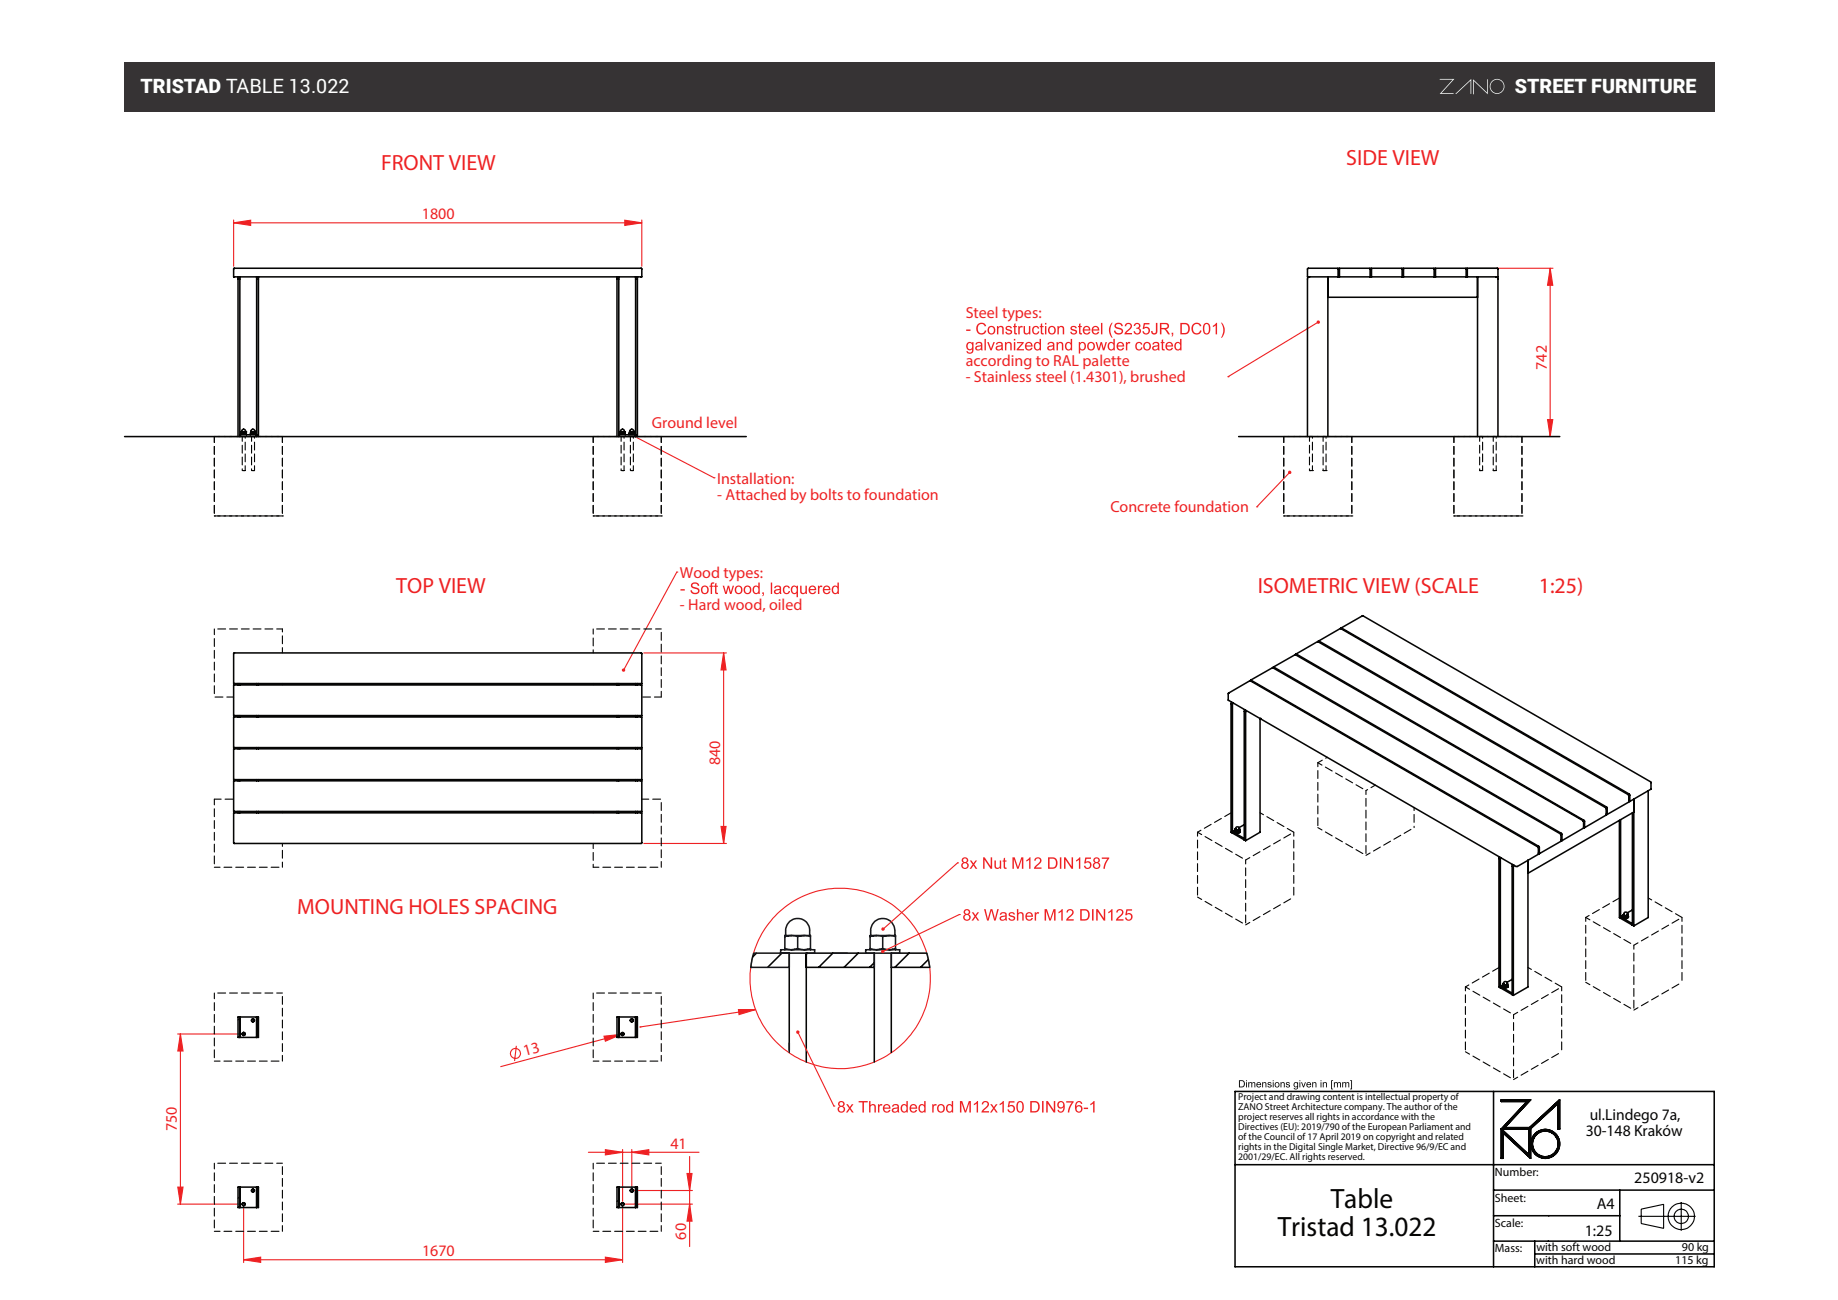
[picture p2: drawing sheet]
<svg xmlns="http://www.w3.org/2000/svg" width="297mm" height="210mm" viewBox="0 0 297 210" stroke-linecap="round" stroke-linejoin="round" font-family="sans-serif">
<defs><g id="words">
<g font-size="4.5" fill="#050504">
<text x="215" y="195.1">Table</text>
<text x="206.5" y="199.6">Tristad 13.022</text>
</g>
<g font-size="3.6" fill="#ee2123">
<text x="61.6" y="27.5">FRONT VIEW</text>
<text x="217.5" y="26.7">SIDE VIEW</text>
<text x="64" y="95.9">TOP VIEW</text>
<text x="203.2" y="95.9">ISOMETRIC VIEW (SCALE</text>
<text x="248.6" y="95.9">1:25)</text>
<text x="48" y="147.7">MOUNTING HOLES SPACING</text>
</g>
<g font-size="3.2" fill="#fff">
<text x="22.7" y="15">TRISTAD TABLE 13.022</text>
<text x="244.8" y="15">STREET FURNITURE</text>
</g>
<g font-size="2.6" fill="#ee2123">
<text x="68.2" y="35.4">1800</text>
<text x="156" y="51.4">Steel types:</text>
<text x="156" y="59.2">according to RAL palette</text>
<text x="249.9" y="59.8" transform="rotate(-90 249.9 59.8)">742</text>
<text x="156" y="61.8">- Stainless steel (1.4301), brushed</text>
<text x="105.3" y="69.1">Ground level</text>
<text x="115.9" y="78.2">Installation:</text>
<text x="115.9" y="80.8">- Attached by bolts to foundation</text>
<text x="179.4" y="82.8">Concrete foundation</text>
<text x="109.9" y="93.4">Wood types:</text>
<text x="109.9" y="98.5">- Hard wood, oiled</text>
<text x="116.4" y="123.6" transform="rotate(-90 116.4 123.6)">840</text>
<text x="84.8" y="170.6" transform="rotate(-15 84.8 170.6)">13</text>
<text x="28.6" y="182.7" transform="rotate(-90 28.6 182.7)">750</text>
<text x="108.3" y="185.5">41</text>
<text x="68.2" y="202.9">1670</text>
<text x="110.9" y="200.3" transform="rotate(-90 110.9 200.3)">60</text>
</g>
<g font-size="2.6" fill="#050504">
<text x="256.2" y="183.6">30-148 Kraków</text>
<text x="256.9" y="181">ul.Lindego 7a,</text>
<text x="264.1" y="191.1">250918-v2</text>
<text x="258" y="195.3">A4</text>
<text x="256.1" y="199.6">1:25</text>
</g>
<g font-size="1.9" fill="#050504">
<text x="241.6" y="189.9">Number:</text>
<text x="241.6" y="194.1">Sheet:</text>
<text x="241.6" y="198.2">Scale:</text>
<text x="241.6" y="202.3">Mass:</text>
<text x="248.3" y="202.1">with soft wood</text>
<text x="271.8" y="202.1">90 kg</text>
<text x="248.2" y="204.2">with hard wood</text>
<text x="270.7" y="204.2">115 kg</text>
</g>
<g font-size="1.6" fill="#050504">
<text x="200.1" y="177.8">Project and drawing content is intellectual property of</text>
<text x="200.1" y="179.4">ZANO Street Architecture company. The author of the</text>
<text x="200.1" y="181">project reserves all rights in accordance with the</text>
<text x="200.1" y="182.6">Directives (EU): 2019/790 of the European Parliament and</text>
<text x="200.1" y="184.2">of the Council of 17 April 2019 on copyright and related</text>
<text x="200.1" y="185.8">rights in the Digital Single Market, Directive 96/9/EC and</text>
<text x="200.1" y="187.5">2001/29/EC. All rights reserved.</text>
</g>
</g></defs>
<path d="M20 10h257v8h-257z" fill="#363334"/>
<g fill="#fff">
<path d="M238 12.8l2.3 2.2v-2.2h.1v2.4l-2.2-2.1v2.1h-.2z"/>
<path d="M235.1 15.2l2.6-2.5v2.5h-.1v-2.2l-2.3 2.2z"/>
<path d="M232.6 12.7h2.4l-2.1 2.4h2l-.1 .1h-2.2l2.1-2.3h-2.1z"/>
<path d="M240.7 14a1.2 1.2 0 0 0 2.4 0 1.2 1.2 0 0 0-2.4 0zM240.8 13.9a1.1 1.1 0 0 1 2.2 0 1.1 1.1 0 0 1-2.2 0z"/>
</g>
<g fill="none" stroke="#ee2123" stroke-width=".18">
<path d="M103.4 165.9h.1M119.3 163.1h2.8l-2.7 .8zM122.1 163.1l-18.7 2.8"/>
<circle cx="135.8" cy="158.1" r="14.6"/>
</g>
<g fill="none" stroke="#050504" stroke-width=".25">
<path d="M121.3 156.3h.1M122.2 154l-.6 .6M126.3 154l-2.3 2.3M127.5 154v15.7M130.3 156.3h11M130.4 154l-.1 .2M134.6 154l-2.3 2.3M138.7 154l-2.3 2.3M141.3 155.5l-.8 .8M144 156.3h6.2M146.9 154l-2.3 2.3M149.7 154h-5.7v16"/>
<path d="M150 155l-1.3 1.3M130.3 171.6v-17.6h11v17.6M199.6 176.3h77.4v28.3h-77.4zM241.3 176.3v28.3M242.6 177.7h4.7l-4.2 4.5h4.1l4.8-4.5v4.7h-.2v-4.2l-4.5 4.1v4.8l-4.5-4.2v4.2h-.2v-4.7l4.2-4.5h-4.2zM199.6 188.1h77.4M241.3 192.2h35.7M241.3 196.4h20.4M242.6 182.4h4.5v4.2zM261.7 192.2v8.3M241.3 200.5h35.7M248 200.5v4.1"/>
<path d="M248 202.6h29"/>
<circle cx="249.7" cy="184.8" r="2.09"/>
<circle cx="249.7" cy="184.8" r="2.31"/>
</g>
<g fill="none" stroke="#161722" stroke-width=".25">
<path d="M126.1 154v-.6h5.5v.6h-9.8l-.5 2.3h6.2v-2.3M126.8 153.4v-2.3h4.2v2.3M126.8 153.2l.3 .1a2.96 2.96 0 0 0 1.8-.1M126.9 151.1l.1-.8a1.94 1.94 0 0 1 1.9-1.9 1.94 1.94 0 0 1 1.9 1.9l.1 .8M128.9 151.3v1.9M128.9 151.3l-.3-.1a2.97 2.97 0 0 0-1.8 .1M128.9 153.2l.3 .1a2.97 2.97 0 0 0 1.8-.1M131 151.3l-.3-.1a2.97 2.97 0 0 0-1.8 .1M134.6 154h2.3M139.9 153.4h5.5v.6h-5.5zM140.6 153.4v-2.3h4.1v2.3M140.6 153.2l.2 .1a2.97 2.97 0 0 0 1.8-.1"/>
<path d="M140.6 151.1l.1-.8a1.96 1.96 0 0 1 2-1.9 1.96 1.96 0 0 1 1.9 1.9v.8M141.3 154v2.3M142.6 151.3v1.9M142.6 151.3l-.2-.1a2.97 2.97 0 0 0-1.8 .1M142.6 153.2l.3 .1a2.96 2.96 0 0 0 1.8-.1M144 154v2.3M144.7 151.3l-.3-.1a2.97 2.97 0 0 0-1.8 .1M149.7 154l.5 2.3M127.5 168.5v1.5"/>
</g>
<path d="M119.3 163.1h2.8l-2.7 .8z" fill="#ee2123"/>
<path d="M247.4 184.8a2.32 2.32 0 0 0 4.6 0 2.32 2.32 0 0 0-4.6 0zM247.6 184.8a2.1 2.1 0 0 1 4.2 0 2.1 2.1 0 0 1-4.2 0zM242.6 177.7v.2h4.2l-4.2 4.5h4.5v4.2l-4.5-4.2v4.7h.2v-4.2l4.5 4.2v-4.8l4.5-4.1v4.2h.2v-4.7l-4.8 4.5h-4.1l4.2-4.5z" fill-rule="evenodd" fill="#050504"/>
<g fill="#ee2123">
<path d="M182 146.9h.9v.2h-.7l-.1 .5a.61 .61 0 0 1 .9 .3 .61 .61 0 0 1-.4 .8 .61 .61 0 0 1-.8-.5h.2a.42 .42 0 0 0 .6 .3 .42 .42 0 0 0 .2-.6 .42 .42 0 0 0-.5-.2l-.3 .2-.2-.1zM180.5 147a.61 .61 0 0 1 1 .1 .61 .61 0 0 1-.4 .9l-.5 .5h.9v.2h-1.2a1.8 1.8 0 0 1 .9-1.1 .35 .35 0 0 0-.1-.5 .35 .35 0 0 0-.5 .3h-.2zM179.1 147.3l.5-.4h.2v1.8h-.3v-1.4l-.4 .2zM177.1 146.9h.3l1 1.4v-1.4h.2v1.8h-.3l-.9-1.4v1.4h-.3zM176.5 146.9h.2v1.8h-.2zM174.8 147.1v1.4h.4a.71 .71 0 0 0 .6-.7 .71 .71 0 0 0-.6-.7zM174.6 146.9h.6a.93 .93 0 0 1 .9 .9 .93 .93 0 0 1-.9 .9h-.6zM172.5 147a.61 .61 0 0 1 .9 .1 .61 .61 0 0 1-.3 .9l-.5 .5h.9v.2h-1.2a1.8 1.8 0 0 1 .9-1.1 .35 .35 0 0 0-.2-.5 .35 .35 0 0 0-.4 .3h-.3zM171 147.3l.6-.4h.1v1.8h-.2v-1.4l-.5 .2zM168.8 146.9h.4l.5 1.5 .5-1.5h.4v1.8h-.3v-1.5l-.5 1.5h-.2l-.6-1.6v1.6h-.2zM167.2 147.4h.2v.2l.1-.2h.3h.1l-.1 .2a.3 .3 0 0 0-.3 .1 .3 .3 0 0 0-.1 .3v.7h-.2zM166 147.6l-.1 .3h.8l-.2-.3zM165.9 147.5a.63 .63 0 0 1 .7-.1 .63 .63 0 0 1 .3 .7h-1a.39 .39 0 0 0 .3 .4 .39 .39 0 0 0 .5-.2h.2a.68 .68 0 0 1-1 .3 .68 .68 0 0 1 0-1.1zM164.3 146.9h.2v.6a.48 .48 0 0 1 .6-.1 .48 .48 0 0 1 .3 .5v.8h-.2v-.8a.33 .33 0 0 0-.4-.4 .33 .33 0 0 0-.3 .5v.7h-.2zM163.1 147.5a.58 .58 0 0 1 .9 .2h-.2a.26 .26 0 0 0-.3-.2 .26 .26 0 0 0-.2 .3 .62 .62 0 0 1 .7 .6 .59 .59 0 0 1-.6 .3 .59 .59 0 0 1-.5-.4h.3a.3 .3 0 0 0 .3 .3 .3 .3 0 0 0 .2-.4 .66 .66 0 0 1-.7-.6zM161.8 148.2a.29 .29 0 0 0 .2 .4 .29 .29 0 0 0 .3-.2l.1-.4zM161.7 147.5a.6 .6 0 0 1 .7-.1 .6 .6 0 0 1 .3 .7v.6h-.2v-.2a.48 .48 0 0 1-.7 .2 .48 .48 0 0 1-.2-.6l.8-.2a.34 .34 0 0 0-.3-.4 .34 .34 0 0 0-.3 .3h-.2zM159 146.9h.3l.3 1.6 .5-1.6h.3l.4 1.6 .3-1.6h.3l-.5 1.8h-.3l-.4-1.6-.4 1.6h-.3zM157 147.4h.3l.3 .4 .3-.4h.3l-.5 .6 .5 .7h-.2l-.4-.5-.3 .5h-.3l.5-.7zM155.9 147.3a.3 .3 0 0 0 .6 0 .3 .3 0 0 0-.6 0zM155.9 148.2a.38 .38 0 0 0 .7 0 .38 .38 0 0 0-.7 0zM155.9 147a.5 .5 0 0 1 .7-.1 .5 .5 0 0 1-.1 .8 .55 .55 0 0 1 .2 .8 .55 .55 0 0 1-.9 0 .55 .55 0 0 1 .2-.8l-.3-.2z"/>
<path d="M178 138.5h1.2l-.5 1.1-.2 .7h-.2l.1-.5 .5-1.1h-.9zM176.9 139a.3 .3 0 0 0 .6 0 .3 .3 0 0 0-.6 0zM176.8 139.8a.4 .4 0 0 0 .8 0 .4 .4 0 0 0-.8 0zM176.8 138.6a.5 .5 0 0 1 .8 0 .5 .5 0 0 1-.1 .7 .55 .55 0 0 1 .1 .9 .55 .55 0 0 1-.8 0 .55 .55 0 0 1 .1-.9l-.2-.2zM175.4 138.5h.9v.2h-.7l-.1 .5a.61 .61 0 0 1 .8 .3 .61 .61 0 0 1-.4 .9 .61 .61 0 0 1-.8-.5l.3-.1a.42 .42 0 0 0 .5 .3 .42 .42 0 0 0 .3-.5 .42 .42 0 0 0-.6-.3l-.2 .2h-.2zM173.9 139l.5-.5h.2v1.8h-.3v-1.4l-.4 .3zM171.9 138.5h.3l1 1.4v-1.4h.2v1.8h-.3l-.9-1.4v1.4h-.3zM171.3 138.5h.2v1.8h-.2zM169.6 138.7v1.4h.4a.71 .71 0 0 0 .6-.7 .71 .71 0 0 0-.6-.7zM169.4 138.5h.6a.93 .93 0 0 1 .9 .9 .93 .93 0 0 1-.9 .9h-.6zM167.3 138.6a.61 .61 0 0 1 .9 .2 .61 .61 0 0 1-.3 .8l-.5 .5h.9v.2h-1.2a1.79 1.79 0 0 1 .9-1 .35 .35 0 0 0-.2-.6 .35 .35 0 0 0-.4 .3h-.3zM165.8 139l.6-.5h.1v1.8h-.2v-1.4l-.5 .3zM163.6 138.5h.4l.5 1.6 .5-1.6h.4v1.8h-.3v-1.5l-.5 1.5h-.2l-.6-1.5v1.5h-.2zM162.2 138.7l.2-.2v.5h.2v.2h-.2v.8l.1 .1h.1l.1 .2a.34 .34 0 0 1-.4 0 .34 .34 0 0 1-.1-.3v-.8h-.2v-.2h.2zM160.7 139h.2v.7a.34 .34 0 0 0 .4 .5 .34 .34 0 0 0 .3-.5v-.7h.2v1.3h-.2v-.2a.48 .48 0 0 1-.6 .3 .48 .48 0 0 1-.3-.6zM158.9 138.5h.2l1 1.4v-1.4h.2v1.8h-.2l-1-1.4v1.4h-.2zM156.7 139h.3l.3 .5 .3-.5h.3l-.5 .6 .5 .7h-.3l-.3-.5-.4 .5h-.2l.5-.7zM155.6 139a.3 .3 0 0 0 .6 0 .3 .3 0 0 0-.6 0zM155.6 139.8a.38 .38 0 0 0 .7 0 .38 .38 0 0 0-.7 0zM155.5 138.6a.5 .5 0 0 1 .8 0 .5 .5 0 0 1-.1 .7 .55 .55 0 0 1 .2 .9 .55 .55 0 0 1-.9 0 .55 .55 0 0 1 .2-.9l-.3-.2z"/>
<path d="M134.7 94.9l-.1 .2a.46 .46 0 0 0 0 .5 .46 .46 0 0 0 .5 .2 .52 .52 0 0 0 .3-.6 .52 .52 0 0 0-.6-.4zM134.5 94.8l.5-.2 .3 .2v-.7h.3v1.9h-.3v-.2a.59 .59 0 0 1-.7 0 .59 .59 0 0 1-.2-.7zM133.3 94.9l-.1 .3h.8l-.3-.4zM133.1 94.8a.63 .63 0 0 1 .8-.1 .63 .63 0 0 1 .3 .6h-1a.39 .39 0 0 0 .3 .5 .39 .39 0 0 0 .5-.3l.2 .1a.68 .68 0 0 1-1 .2 .68 .68 0 0 1-.1-1zM132.2 94.6h.2v.2l.1-.2h.3l.1 .1-.1 .2a.3 .3 0 0 0-.3 0 .3 .3 0 0 0-.1 .4v.7h-.2zM131 94.9l-.1 .3h.8l-.3-.4zM130.8 94.8a.63 .63 0 0 1 .8-.1 .63 .63 0 0 1 .3 .6h-1a.39 .39 0 0 0 .3 .5 .39 .39 0 0 0 .5-.3l.2 .1a.68 .68 0 0 1-1 .2 .68 .68 0 0 1-.1-1zM129.3 94.6h.2v.8a.34 .34 0 0 0 .4 .4 .34 .34 0 0 0 .3-.5v-.7h.2v1.4h-.2v-.2a.48 .48 0 0 1-.6 .2 .48 .48 0 0 1-.3-.6zM128.1 94.9l-.1 .1a.46 .46 0 0 0 0 .6 .46 .46 0 0 0 .5 .2 .52 .52 0 0 0 .3-.6 .52 .52 0 0 0-.6-.4zM127.9 94.8l.4-.2 .4 .2v-.2h.2v1.9h-.2v-.7a.59 .59 0 0 1-.8 0 .59 .59 0 0 1-.1-.7zM126.7 94.8l.4-.2a.5 .5 0 0 1 .5 .4h-.2l-.2-.2a.5 .5 0 0 0-.5 .5 .5 .5 0 0 0 .5 .5l.2-.3h.3a.61 .61 0 0 1-.8 .4 .61 .61 0 0 1-.4-.8zM125.4 95.4a.29 .29 0 0 0 .1 .5 .29 .29 0 0 0 .4-.2l.1-.4zM125.2 94.8a.6 .6 0 0 1 .8-.2 .6 .6 0 0 1 .2 .8l.1 .6h-.3v-.2a.48 .48 0 0 1-.6 .2 .48 .48 0 0 1-.3-.7l.9-.2a.34 .34 0 0 0-.3-.4 .34 .34 0 0 0-.4 .3h-.2zM124.6 94.1h.2v1.9h-.2zM123.2 95.7h.2v.4l-.2 .2v-.1l.1-.2h-.1zM121.9 94.9v.2a.46 .46 0 0 0 0 .5 .46 .46 0 0 0 .4 .2 .52 .52 0 0 0 .3-.6 .52 .52 0 0 0-.6-.4zM121.7 94.8l.5-.2 .3 .2v-.7h.3v1.9h-.2v-.2a.59 .59 0 0 1-.8 0 .59 .59 0 0 1-.2-.7zM120.5 94.9l-.1 .2a.45 .45 0 0 0 .1 .5 .45 .45 0 0 0 .6 .1l.1-.2a.45 .45 0 0 0-.1-.6 .45 .45 0 0 0-.6 0zM120.4 94.7a.66 .66 0 0 1 .9 .2 .66 .66 0 0 1-.1 .9 .66 .66 0 0 1-1-.1v-.6zM119.1 94.9l-.1 .2a.45 .45 0 0 0 0 .5 .45 .45 0 0 0 .6 .1l.1-.2a.45 .45 0 0 0 0-.6 .45 .45 0 0 0-.6 0zM118.9 94.7a.66 .66 0 0 1 .9 .2 .66 .66 0 0 1-.1 .9 .66 .66 0 0 1-.9-.1l-.1-.6zM116.8 94.6h.2l.3 1.1 .3-1.1h.2l.3 1 .3-1h.2l-.4 1.4h-.2l-.3-1.1-.3 1.1h-.2zM115.5 94.3l.3-.2v.5h.2v.2h-.2v.8v.1l.2 .1v.2a.34 .34 0 0 1-.3-.1 .34 .34 0 0 1-.2-.3v-.8h-.1v-.2h.1zM114.9 94.2l.5-.1v.2l-.3 .1v.2h.2v.2h-.2v1.2h-.3v-1.2h-.2v-.2h.2zM113.6 94.9l-.1 .2a.45 .45 0 0 0 .1 .5 .45 .45 0 0 0 .6 .1l.1-.2a.45 .45 0 0 0-.1-.6 .45 .45 0 0 0-.6 0zM113.5 94.7a.66 .66 0 0 1 .9 .2 .66 .66 0 0 1-.1 .9 .66 .66 0 0 1-1-.1v-.6zM111.8 94.2a.74 .74 0 0 1 1.2 .4h-.2a.41 .41 0 0 0-.5-.4 .41 .41 0 0 0-.4 .5l.4 .2a.6 .6 0 0 1 .7 .7 .6 .6 0 0 1-.9 .4l-.4-.3-.1-.3 .2-.1a.48 .48 0 0 0 .5 .5 .48 .48 0 0 0 .5-.5l-.1-.1a1.18 1.18 0 0 1-1.1-.6zM110 95.2h.7v.2h-.7z"/>
<path d="M197.3 52.1h.2a1.87 1.87 0 0 1 0 2.5h-.2a2.14 2.14 0 0 0 0-2.5zM196 52.6l.5-.4h.2v1.8h-.3v-1.4l-.4 .2zM194.7 52.5a1.03 1.03 0 0 0 .3 1.4 .99 .99 0 0 0 .1-1.5zM194.6 52.3a.66 .66 0 0 1 .8 0 .66 .66 0 0 1 .2 .8 .65 .65 0 0 1-.2 .8 .65 .65 0 0 1-.8 0 1.47 1.47 0 0 1 0-1.6zM192.8 52.3a.81 .81 0 0 1 1.3 .4h-.2a.58 .58 0 0 0-.7-.3 .58 .58 0 0 0-.4 .7 .59 .59 0 0 0 .4 .7 .59 .59 0 0 0 .7-.4h.3a.87 .87 0 0 1-1.2 .6 .87 .87 0 0 1-.4-1.3zM191 52.4v1.4h.4a.71 .71 0 0 0 .6-.7 .71 .71 0 0 0-.6-.7zM190.7 52.2h.7a.93 .93 0 0 1 .9 .9 .93 .93 0 0 1-.9 .9h-.7zM189.3 53.8h.3v.3l-.2 .3-.1-.1 .2-.3h-.2zM187.7 52.4v.6h.5a.32 .32 0 0 0 .4-.3 .32 .32 0 0 0-.3-.3zM187.4 52.2h.8a.51 .51 0 0 1 .7 .4 .51 .51 0 0 1-.5 .6l.7 .8h-.3l-.3-.4a.66 .66 0 0 0-.8-.4v.8h-.3zM186.8 52.2h.2v1.2a.52 .52 0 0 1-.4 .6 .52 .52 0 0 1-.6-.5h.2l.1 .1a.28 .28 0 0 0 .3 .2 .28 .28 0 0 0 .2-.4zM184.8 52.2h.9v.2h-.7l-.1 .5a.61 .61 0 0 1 .9 .3 .61 .61 0 0 1-.4 .8 .61 .61 0 0 1-.8-.5h.2a.42 .42 0 0 0 .6 .3 .42 .42 0 0 0 .2-.6 .42 .42 0 0 0-.5-.2l-.2 .2-.3-.1zM183.4 52.3a.5 .5 0 0 1 .7 0 .5 .5 0 0 1-.1 .7 .58 .58 0 0 1 0 1 .58 .58 0 0 1-.8-.5h.2a.37 .37 0 0 0 .4 .3 .37 .37 0 0 0 .3-.4 .37 .37 0 0 0-.5-.3v-.2a.32 .32 0 0 0 .4-.2 .32 .32 0 0 0-.3-.4 .32 .32 0 0 0-.3 .4l-.2-.1zM181.9 52.3a.61 .61 0 0 1 1 .1 .61 .61 0 0 1-.4 .9l-.5 .5h.9v.2h-1.2a1.79 1.79 0 0 1 .9-1.1 .35 .35 0 0 0-.1-.5 .35 .35 0 0 0-.5 .3h-.3zM180.3 52.3a.74 .74 0 0 1 1.1 .4h-.2a.41 .41 0 0 0-.5-.4 .41 .41 0 0 0-.3 .5l.4 .1a.6 .6 0 0 1 .7 .7 .6 .6 0 0 1-.9 .4l-.5-.2-.1-.4h.2a.48 .48 0 0 0 .5 .5 .48 .48 0 0 0 .5-.5l-.1-.1a1.18 1.18 0 0 1-1-.7zM179.6 52.1h.2a2.14 2.14 0 0 0 0 2.5h-.2a1.87 1.87 0 0 1 0-2.5zM177.9 52.2h.2v1.8h-.2zM176.8 52.9l-.2 .3h.8l-.2-.3zM176.6 52.8a.63 .63 0 0 1 .7-.1 .63 .63 0 0 1 .3 .7h-1a.39 .39 0 0 0 .3 .4 .39 .39 0 0 0 .5-.2h.2a.68 .68 0 0 1-1 .3 .68 .68 0 0 1 0-1.1zM175.3 52.9l-.1 .3h.8l-.3-.3zM175.1 52.8a.63 .63 0 0 1 .8-.1 .63 .63 0 0 1 .3 .7h-1a.39 .39 0 0 0 .3 .4 .39 .39 0 0 0 .5-.2h.2a.68 .68 0 0 1-1 .3 .68 .68 0 0 1-.1-1.1zM174.4 52.3l.2-.1v.5h.2v.1h-.2v.8v.2h.2v.2a.34 .34 0 0 1-.3 0 .34 .34 0 0 1-.1-.4v-.8h-.2v-.1h.2zM173.1 52.8a.58 .58 0 0 1 .9 .2h-.2a.26 .26 0 0 0-.3-.2 .26 .26 0 0 0-.2 .3 .62 .62 0 0 1 .7 .6 .59 .59 0 0 1-.6 .3 .59 .59 0 0 1-.5-.4h.3a.3 .3 0 0 0 .3 .3 .3 .3 0 0 0 .2-.4 .66 .66 0 0 1-.7-.6zM170.9 52.7h.2v.2a.48 .48 0 0 1 .6-.2 .48 .48 0 0 1 .3 .5v.8h-.3v-.8a.31 .31 0 0 0-.2-.4 .31 .31 0 0 0-.4 .3v.9h-.2zM169.7 53l-.1 .1a.45 .45 0 0 0 .1 .6 .45 .45 0 0 0 .6 0v-.1a.45 .45 0 0 0 0-.6 .45 .45 0 0 0-.6 0zM169.6 52.8a.66 .66 0 0 1 .9 .1 .66 .66 0 0 1-.2 .9 .66 .66 0 0 1-.9-.1v-.6zM168.9 52.7h.2v1.3h-.2zM168.9 52.2h.2v.2h-.2zM168.2 52.3l.2-.1v.5h.2v.1h-.2v.8l.1 .2h.1l.1 .2a.34 .34 0 0 1-.4 0 .34 .34 0 0 1-.1-.4v-.8h-.2v-.1h.2zM166.9 52.8l.5-.2a.5 .5 0 0 1 .5 .5h-.2l-.2-.3a.5 .5 0 0 0-.5 .5 .5 .5 0 0 0 .5 .5l.2-.3h.2a.61 .61 0 0 1-.8 .5 .61 .61 0 0 1-.3-.9zM165.4 52.7h.2v.7a.34 .34 0 0 0 .4 .4 .34 .34 0 0 0 .3-.4v-.7h.2v1.3h-.2v-.2a.48 .48 0 0 1-.6 .2 .48 .48 0 0 1-.3-.5zM164.5 52.7h.2v.2l.2-.2h.3h.1l-.1 .2a.3 .3 0 0 0-.4 .1 .3 .3 0 0 0 0 .3v.7h-.3zM163.9 52.3l.2-.1v.5h.2v.1h-.2v.8v.2h.2l.1 .2a.34 .34 0 0 1-.4 0 .34 .34 0 0 1-.1-.4v-.8h-.2v-.1h.2zM162.6 52.8a.58 .58 0 0 1 .9 .2h-.2a.26 .26 0 0 0-.3-.2 .26 .26 0 0 0-.2 .3 .62 .62 0 0 1 .7 .6 .59 .59 0 0 1-.5 .3 .59 .59 0 0 1-.6-.4h.3a.3 .3 0 0 0 .3 .3 .3 .3 0 0 0 .3-.4 .66 .66 0 0 1-.8-.6zM161.1 52.7h.2v.2a.48 .48 0 0 1 .6-.2 .48 .48 0 0 1 .3 .5v.8h-.2v-.8a.31 .31 0 0 0-.3-.4 .31 .31 0 0 0-.3 .3l-.1 .9h-.2zM159.9 53l-.1 .1a.45 .45 0 0 0 .1 .6 .45 .45 0 0 0 .6 0l.1-.1a.45 .45 0 0 0-.1-.6 .45 .45 0 0 0-.6 0zM159.8 52.8a.66 .66 0 0 1 .9 .1 .66 .66 0 0 1-.1 .9 .66 .66 0 0 1-.9-.1l-.1-.6zM158 52.3a.8 .8 0 0 1 1.4 .4h-.3a.58 .58 0 0 0-.7-.3 .58 .58 0 0 0-.4 .7 .59 .59 0 0 0 .4 .7 .59 .59 0 0 0 .7-.4h.3a.87 .87 0 0 1-1.2 .6 .87 .87 0 0 1-.4-1.3zM156.1 53.2h.7v.3h-.7z"/>
<path d="M190.1 55.5l-.1 .2a.46 .46 0 0 0 0 .5 .46 .46 0 0 0 .5 .2 .52 .52 0 0 0 .2-.6 .52 .52 0 0 0-.5-.4zM189.9 55.4l.4-.2 .4 .2v-.7h.2v1.9h-.2v-.2a.59 .59 0 0 1-.8 .1 .59 .59 0 0 1-.1-.8zM188.7 55.5l-.1 .3h.7l-.2-.4zM188.5 55.4a.63 .63 0 0 1 .7-.1 .63 .63 0 0 1 .4 .7h-1a.39 .39 0 0 0 .3 .4 .39 .39 0 0 0 .4-.2h.3a.68 .68 0 0 1-1.1 .3 .68 .68 0 0 1 0-1.1zM187.7 54.9l.2-.1v.5h.3v.1h-.3v.8l.1 .2h.2v.2a.34 .34 0 0 1-.4 0 .34 .34 0 0 1-.1-.4v-.8h-.1v-.1h.1zM186.5 56.1a.29 .29 0 0 0 .1 .4 .29 .29 0 0 0 .4-.2l.1-.4zM186.3 55.4a.61 .61 0 0 1 .8-.1 .61 .61 0 0 1 .2 .7l.1 .6h-.2l-.1-.2a.48 .48 0 0 1-.6 .2 .48 .48 0 0 1-.2-.6l.8-.3a.34 .34 0 0 0-.3-.3 .34 .34 0 0 0-.4 .3l-.2-.1zM185.1 55.5l-.1 .2a.45 .45 0 0 0 0 .6 .45 .45 0 0 0 .6 0l.1-.1a.45 .45 0 0 0 0-.6 .45 .45 0 0 0-.6-.1zM184.9 55.4a.66 .66 0 0 1 .9 .1 .66 .66 0 0 1-.1 .9 .66 .66 0 0 1-.9-.1l-.1-.6zM183.6 55.4l.5-.2a.5 .5 0 0 1 .5 .5h-.2l-.2-.3a.5 .5 0 0 0-.5 .5 .5 .5 0 0 0 .5 .5l.2-.3h.2a.62 .62 0 0 1-.8 .5 .62 .62 0 0 1-.3-.9zM181.9 55.3h.2v.2l.2-.2 .2-.1 .2 .1-.1 .2a.3 .3 0 0 0-.4 0 .3 .3 0 0 0 0 .4v.7h-.3zM180.8 55.5l-.1 .3h.7l-.2-.4zM180.6 55.4a.63 .63 0 0 1 .7-.1 .63 .63 0 0 1 .4 .7h-1a.39 .39 0 0 0 .2 .4 .39 .39 0 0 0 .5-.2h.2a.68 .68 0 0 1-1 .3 .68 .68 0 0 1 0-1.1zM179.3 55.5l-.1 .2a.46 .46 0 0 0 0 .5 .46 .46 0 0 0 .5 .2 .52 .52 0 0 0 .3-.6 .52 .52 0 0 0-.6-.4zM179.1 55.4l.4-.2 .4 .2v-.7h.2v1.9h-.2v-.2a.59 .59 0 0 1-.7 .1 .59 .59 0 0 1-.2-.8zM177 55.3h.3l.3 1 .2-1h.3l.2 1 .3-1h.3l-.5 1.3h-.2l-.3-1-.2 1h-.3zM176 55.5l-.1 .2a.45 .45 0 0 0 .1 .6 .45 .45 0 0 0 .6 0l.1-.1a.45 .45 0 0 0-.1-.6 .45 .45 0 0 0-.6-.1zM175.9 55.4a.66 .66 0 0 1 .9 .1 .66 .66 0 0 1-.1 .9 .66 .66 0 0 1-1-.1v-.6zM174.6 55.5v.2a.45 .45 0 0 0-.1 .5 .45 .45 0 0 0 .5 .2 .52 .52 0 0 0 .3-.6 .52 .52 0 0 0-.5-.4zM174.3 55.3h.2v.1a.58 .58 0 0 1 .8-.1 .58 .58 0 0 1 .2 .8 .54 .54 0 0 1-.4 .5 .54 .54 0 0 1-.6-.1v.6h-.2zM172.4 55.5l-.1 .2a.46 .46 0 0 0 0 .5 .46 .46 0 0 0 .5 .2 .52 .52 0 0 0 .3-.6 .52 .52 0 0 0-.6-.4zM172.2 55.4l.4-.2 .4 .2v-.7h.2v1.9h-.2v-.2a.59 .59 0 0 1-.7 .1 .59 .59 0 0 1-.2-.8zM170.7 55.3h.2v.1a.48 .48 0 0 1 .6-.2 .48 .48 0 0 1 .3 .6v.8h-.2v-.8a.31 .31 0 0 0-.3-.4 .31 .31 0 0 0-.3 .2v1h-.3zM169.5 56.1a.29 .29 0 0 0 .1 .4 .29 .29 0 0 0 .4-.2l.1-.4zM169.3 55.4a.6 .6 0 0 1 .8-.1 .6 .6 0 0 1 .3 .7v.6h-.2v-.2a.48 .48 0 0 1-.7 .2 .48 .48 0 0 1-.2-.6l.8-.3a.34 .34 0 0 0-.3-.3 .34 .34 0 0 0-.3 .3l-.3-.1zM167.4 55.5l-.1 .2a.46 .46 0 0 0 0 .5 .46 .46 0 0 0 .5 .2 .52 .52 0 0 0 .2-.6 .52 .52 0 0 0-.5-.4zM167.2 55.4l.4-.2 .4 .2v-.7h.2v1.9h-.2v-.2a.59 .59 0 0 1-.8 .1 .59 .59 0 0 1-.1-.8zM166 55.5l-.1 .3h.7l-.2-.4zM165.8 55.4a.63 .63 0 0 1 .7-.1 .63 .63 0 0 1 .4 .7h-1a.39 .39 0 0 0 .2 .4 .39 .39 0 0 0 .5-.2h.2a.68 .68 0 0 1-1 .3 .68 .68 0 0 1 0-1.1zM164.3 55.3h1.1v.1l-.8 1h.9v.2h-1.2v-.2l.8-1h-.8zM163.8 55.3h.3v1.3h-.3zM163.8 54.7h.3v.3h-.3zM162.4 55.3h.2v.1a.48 .48 0 0 1 .6-.2 .48 .48 0 0 1 .3 .6v.8h-.2v-.8a.31 .31 0 0 0-.3-.4 .31 .31 0 0 0-.4 .2v1h-.2zM161.2 56.1a.29 .29 0 0 0 .1 .4 .29 .29 0 0 0 .4-.2l.1-.4zM161 55.4a.6 .6 0 0 1 .8-.1 .6 .6 0 0 1 .2 .7l.1 .6h-.2l-.1-.2a.48 .48 0 0 1-.6 .2 .48 .48 0 0 1-.2-.6l.8-.3a.34 .34 0 0 0-.3-.3 .34 .34 0 0 0-.4 .3l-.2-.1zM159.5 55.3h.3l.3 1 .4-1h.3l-.6 1.3h-.2zM159.1 54.7h.2v1.9h-.2zM157.9 56.1a.29 .29 0 0 0 .1 .4 .29 .29 0 0 0 .4-.2l.1-.4zM157.7 55.4a.6 .6 0 0 1 .8-.1 .6 .6 0 0 1 .2 .7l.1 .6h-.2l-.1-.2a.48 .48 0 0 1-.6 .2 .48 .48 0 0 1-.2-.6l.8-.3a.34 .34 0 0 0-.3-.3 .34 .34 0 0 0-.4 .3l-.2-.1zM156.5 55.5l-.1 .2a.45 .45 0 0 0 0 .5 .45 .45 0 0 0 .5 .2 .47 .47 0 0 0 .2-.6 .47 .47 0 0 0-.6-.3zM156.3 55.4l.2-.2h.4l.2 .2v-.1h.2v1.1a.59 .59 0 0 1-.4 .7 .59 .59 0 0 1-.7-.4h.2a.38 .38 0 0 0 .5 .2 .38 .38 0 0 0 .2-.5 .64 .64 0 0 1-.9-.1 .64 .64 0 0 1 .1-.9z"/>
</g>
<g fill="none" stroke="#ee2123" stroke-width=".18">
<path d="M83.4 168.9l-.3 2.5"/>
<circle cx="83.3" cy="170.2" r=".81"/>
</g>
<path d="M176.2 178.3l.5-.4h.2v1.8h-.3v-1.4l-.4 .2zM175.1 178.9h.7v.3h-.7zM174 179.2a.4 .4 0 0 0 .8 0 .4 .4 0 0 0-.8 0zM173.9 178.1l.3-.2a.53 .53 0 0 1 .7 .4h-.2a.37 .37 0 0 0-.5-.3 .37 .37 0 0 0-.3 .5v.3a.6 .6 0 0 1 .9 0 .6 .6 0 0 1-.1 .8 .6 .6 0 0 1-.8-.1l-.2-.7zM172.3 177.9h1.2l-.6 1.1-.1 .7h-.3l.1-.5 .6-1.1h-.9zM171 178.5a.4 .4 0 0 0 .8 0 .4 .4 0 0 0-.8 0zM171 178a.66 .66 0 0 1 .8 0 .66 .66 0 0 1 .3 .8 .72 .72 0 0 1-.3 .7 .72 .72 0 0 1-.8 .1l-.1-.3h.2a.38 .38 0 0 0 .5 .2 .38 .38 0 0 0 .2-.5v-.2a.58 .58 0 0 1-.8 .1 .58 .58 0 0 1 0-.9zM169.1 177.9h.2l1 1.4v-1.4h.2v1.8h-.2l-1-1.4v1.4h-.2zM168.4 177.9h.2v1.8h-.2zM166.7 178.1v1.4h.4a.71 .71 0 0 0 .7-.7 .71 .71 0 0 0-.7-.7zM166.5 177.9h.6a.93 .93 0 0 1 .9 .9 .93 .93 0 0 1-.9 .9h-.6zM164.6 178.2a1.03 1.03 0 0 0 .2 1.4 .99 .99 0 0 0 .2-1.5zM164.5 178a.66 .66 0 0 1 .8 0 .66 .66 0 0 1 .1 .8 .65 .65 0 0 1-.2 .8 .65 .65 0 0 1-.8 0 1.47 1.47 0 0 1 .1-1.6zM163 177.9h.9v.2h-.7l-.1 .5a.61 .61 0 0 1 .9 .3 .61 .61 0 0 1-.4 .8 .61 .61 0 0 1-.8-.5h.2a.42 .42 0 0 0 .6 .3 .42 .42 0 0 0 .2-.6 .42 .42 0 0 0-.5-.2l-.3 .2-.2-.1zM161.5 178.3l.6-.4h.1v1.8h-.2v-1.4l-.5 .2zM160 178.4h.3l.3 .4 .3-.4h.3l-.5 .6 .5 .7h-.3l-.3-.5-.4 .5h-.2l.5-.7zM158.8 178a.61 .61 0 0 1 1 .1 .61 .61 0 0 1-.4 .9l-.5 .5h.9v.2h-1.2a1.79 1.79 0 0 1 .9-1.1 .35 .35 0 0 0-.2-.5 .35 .35 0 0 0-.4 .3h-.3zM157.4 178.3l.5-.4h.1v1.8h-.2v-1.4l-.4 .2zM155.1 177.9h.4l.5 1.5 .6-1.5h.3v1.8h-.3v-1.5l-.5 1.5h-.2l-.5-1.6v1.6h-.3zM153.2 178.7l-.1 .1a.46 .46 0 0 0 0 .5 .46 .46 0 0 0 .5 .2 .52 .52 0 0 0 .2-.6 .52 .52 0 0 0-.5-.3zM153 178.5l.4-.2 .4 .2v-.6h.2v1.8h-.2v-.2a.59 .59 0 0 1-.8 .1 .59 .59 0 0 1-.1-.7zM151.8 178.7l-.1 .1a.45 .45 0 0 0 0 .6 .45 .45 0 0 0 .6 0l.1-.1a.45 .45 0 0 0 0-.6 .45 .45 0 0 0-.6 0zM151.6 178.5a.66 .66 0 0 1 .9 .1 .66 .66 0 0 1-.1 .9 .66 .66 0 0 1-.9-.1l-.1-.6zM150.6 178.4h.2v.2l.2-.2h.2h.2l-.1 .2a.3 .3 0 0 0-.4 .1 .3 .3 0 0 0 0 .3v.7h-.3zM148.7 178.7v.1a.46 .46 0 0 0 0 .5 .46 .46 0 0 0 .4 .2 .52 .52 0 0 0 .3-.6 .52 .52 0 0 0-.5-.3zM148.6 178.5l.4-.2 .3 .2v-.6h.3v1.8h-.2v-.2a.59 .59 0 0 1-.8 .1 .59 .59 0 0 1-.2-.7zM147.3 178.6l-.1 .3h.8l-.2-.3zM147.1 178.5a.63 .63 0 0 1 .8-.1 .63 .63 0 0 1 .3 .7h-1a.39 .39 0 0 0 .3 .4 .39 .39 0 0 0 .5-.2h.2a.68 .68 0 0 1-1 .3 .68 .68 0 0 1-.1-1.1zM145.9 178.7l-.1 .1a.46 .46 0 0 0 0 .5 .46 .46 0 0 0 .5 .2 .52 .52 0 0 0 .2-.6 .52 .52 0 0 0-.5-.3zM145.7 178.5l.4-.2 .4 .2v-.6h.2v1.8h-.2v-.2a.59 .59 0 0 1-.8 .1 .59 .59 0 0 1-.2-.7zM144.4 179.2a.29 .29 0 0 0 .1 .4 .29 .29 0 0 0 .4-.2l.1-.4zM144.2 178.5a.6 .6 0 0 1 .8-.1 .6 .6 0 0 1 .3 .8v.5h-.2l-.1-.2a.48 .48 0 0 1-.6 .2 .48 .48 0 0 1-.2-.6l.8-.2a.34 .34 0 0 0-.3-.4 .34 .34 0 0 0-.3 .3h-.3zM143 178.6l-.1 .3h.8l-.3-.3zM142.8 178.5a.63 .63 0 0 1 .8-.1 .63 .63 0 0 1 .3 .7h-1a.39 .39 0 0 0 .3 .4 .39 .39 0 0 0 .5-.2h.2a.68 .68 0 0 1-1 .3 .68 .68 0 0 1-.1-1.1zM141.9 178.4h.2v.2l.1-.2h.3h.1l-.1 .2a.3 .3 0 0 0-.3 .1 .3 .3 0 0 0-.1 .3v.7h-.2zM140.4 177.9h.3v.6a.48 .48 0 0 1 .5-.1 .48 .48 0 0 1 .3 .5v.8h-.2v-.8a.33 .33 0 0 0-.4-.3 .33 .33 0 0 0-.2 .4v.7h-.3zM138.7 177.9h1.5v.2h-.6v1.6h-.2v-1.6h-.7zM136.7 178.4h.3l.3 .4 .3-.4h.3l-.4 .6 .4 .7h-.2l-.4-.5-.3 .5h-.3l.5-.7zM135.6 178.3a.3 .3 0 0 0 .6 0 .3 .3 0 0 0-.6 0zM135.6 179.2a.38 .38 0 0 0 .7 0 .38 .38 0 0 0-.7 0zM135.6 178a.5 .5 0 0 1 .7-.1 .5 .5 0 0 1-.1 .8 .55 .55 0 0 1 .2 .8 .55 .55 0 0 1-.9 0 .55 .55 0 0 1 .2-.8l-.3-.2z" fill="#ee2123"/>
<path d="M218.2 174.5h.3v1.5h-.3v-.1h.1v-1.3h-.1zM216.9 174.8h.1v.1a.28 .28 0 0 1 .5 0l.3-.1 .2 .1v.8h-.1v-.6a.17 .17 0 0 0-.1-.2 .18 .18 0 0 0-.3 .2v.6h-.1v-.6a.19 .19 0 0 0-.3-.2 .19 .19 0 0 0-.1 .3v.5h-.1zM215.5 174.8h.2v.1a.28 .28 0 0 1 .5 0l.2-.1 .2 .1 .1 .8h-.2v-.6a.17 .17 0 0 0-.1-.2 .17 .17 0 0 0-.2 .2v.6h-.2v-.6a.19 .19 0 0 0-.2-.2 .19 .19 0 0 0-.1 .3v.5h-.2zM215.1 174.5h.3v.1h-.2v1.3h.2v.1h-.3zM213.7 174.8h.2v.1a.3 .3 0 0 1 .3-.1 .3 .3 0 0 1 .2 .3v.6h-.1v-.6a.19 .19 0 0 0-.2-.2 .19 .19 0 0 0-.2 .2v.6h-.2zM213.4 174.8h.1v.9h-.1zM213.4 174.5h.1v.2h-.1zM212 174.8h.2v.1a.3 .3 0 0 1 .3-.1 .3 .3 0 0 1 .2 .3v.6h-.1v-.6a.19 .19 0 0 0-.2-.2 .19 .19 0 0 0-.2 .2v.6h-.2zM211.3 175l-.1 .2h.5l-.1-.3zM211.2 174.9a.39 .39 0 0 1 .5-.1 .39 .39 0 0 1 .2 .5h-.7a.24 .24 0 0 0 .2 .3 .24 .24 0 0 0 .3-.2h.2a.42 .42 0 0 1-.7 .2 .42 .42 0 0 1 0-.7zM210.2 174.8h.2l.2 .7 .3-.7h.1l-.3 .9h-.1zM210 174.8h.1v.9h-.1zM210 174.5h.1v.2h-.1zM209.2 175a.29 .29 0 0 0 0 .4 .29 .29 0 0 0 .4 .1 .29 .29 0 0 0 0-.4 .29 .29 0 0 0-.4-.1zM209.1 174.9l.2-.1 .3 .1 .2-.1v.7a.37 .37 0 0 1-.3 .5 .37 .37 0 0 1-.5-.3h.2a.24 .24 0 0 0 .3 .2 .24 .24 0 0 0 .1-.4 .4 .4 0 0 1-.5 0 .4 .4 0 0 1 0-.6zM207.8 174.9l.5-.1 .1 .2-.1 .1a.17 .17 0 0 0-.2-.2 .17 .17 0 0 0-.1 .2 .33 .33 0 0 1 .4 .2 .33 .33 0 0 1-.1 .4 .33 .33 0 0 1-.4-.1l-.1-.2h.1a.19 .19 0 0 0 .2 .2 .19 .19 0 0 0 .2-.3h-.1a.3 .3 0 0 1-.3-.1 .3 .3 0 0 1-.1-.3zM206.9 174.8h.1v.1a.3 .3 0 0 1 .4-.1 .3 .3 0 0 1 .2 .3v.6h-.1v-.6a.19 .19 0 0 0-.2-.2 .19 .19 0 0 0-.2 .2v.6h-.2zM206.2 175a.29 .29 0 0 0-.1 .4 .29 .29 0 0 0 .5 0l-.1-.4zM206 175.2a.42 .42 0 0 1 .8 0 .42 .42 0 0 1-.8 0zM205.7 174.8h.1v.9h-.1zM205.7 174.5h.1v.2h-.1zM204.9 174.9l.4-.1 .2 .2-.2 .1a.17 .17 0 0 0-.2-.2 .17 .17 0 0 0-.1 .2 .33 .33 0 0 1 .5 .2 .33 .33 0 0 1-.2 .4 .33 .33 0 0 1-.4-.1l-.1-.2h.1a.19 .19 0 0 0 .2 .2 .19 .19 0 0 0 .2-.3 .3 .3 0 0 1-.4-.1 .3 .3 0 0 1 0-.3zM204 174.8h.1v.1a.3 .3 0 0 1 .3-.1 .3 .3 0 0 1 .2 .3v.6h-.1v-.6a.19 .19 0 0 0-.2-.2 .19 .19 0 0 0-.2 .2v.6h-.1zM203.2 175v.2h.4l-.1-.3zM203.1 174.9a.39 .39 0 0 1 .5-.1 .39 .39 0 0 1 .2 .5h-.6a.24 .24 0 0 0 .1 .3 .24 .24 0 0 0 .3-.2h.2a.42 .42 0 0 1-.7 .2 .42 .42 0 0 1 0-.7zM201.7 174.8h.1v.1a.28 .28 0 0 1 .5 0l.3-.1 .2 .1v.8h-.1v-.6a.17 .17 0 0 0-.1-.2 .17 .17 0 0 0-.2 .2v.6h-.2v-.6a.19 .19 0 0 0-.2-.2 .19 .19 0 0 0-.1 .3v.5h-.2zM201.4 174.8h.1v.9h-.1zM201.4 174.5h.1v.2h-.1zM200.4 174.6v.9a.48 .48 0 0 0 .6-.4 .48 .48 0 0 0-.6-.5zM200.2 174.5h.4a.58 .58 0 0 1 .6 .6 .58 .58 0 0 1-.6 .6h-.4z" fill="#050504"/>
<g fill="none" stroke="#050504" stroke-width=".18">
<path d="M264.7 196.5h9.3M265.2 195.3l3.6-.8v3.9l-3.6-.8zM271.7 194.2v4.6"/>
<circle cx="271.7" cy="196.5" r="1.16"/>
<circle cx="271.7" cy="196.5" r="2.13"/>
</g>
<g fill="none" stroke="#ee2123" stroke-width=".18">
<path d="M37.8 36l2.7-.4v.8zM37.8 35.5v7.5M37.8 36h65.9M101 35.6l2.7 .4-2.7 .4zM103.7 35.5v7.5M213 52l-14.6 8.9M237.4 43.3h13.5M250.5 43.3v27.2M250.5 43.3l.4 2.8h-.8zM102 70.2l13.4 7M115.4 77.2h.1M198.4 60.9h.1"/>
<path d="M208.4 76.3l-5.3 5.6M250.1 67.8h.8l-.4 2.7zM109.4 92.4h.1M109.4 92.4l-8.6 15.9M203.1 81.9h.1M104 105.5h13.4M116.9 105.5v30.8M116.9 105.5l.4 2.7h-.8zM104 136.3h13.4M116.5 133.5h.8l-.4 2.8zM154.7 139.4h.1M154.7 139.4l-12 10.7"/>
<path d="M155 147.7h.1M155 147.7l-12.4 6M28.7 167h10.2M29.2 167v27.5M29.2 167l.4 2.8h-.9zM97.6 167.4l2.7-.3-2.5 1.1zM100.3 167.1l-19.4 5.2M100.8 167l-.5 .1M128.9 166.7l5.8 12M134.7 178.7h.1M28.7 194.5h10.2M28.7 191.8h.9l-.4 2.7z"/>
<path d="M39.4 195v9M95.1 186.1h17.9M97.8 185.7l2.8 .4-2.8 .5zM100.6 185.7v8.4M100.6 195v9M101.1 194.5h10.8M102.1 186.1l2.7-.4v.9zM102.1 185.7v6.2M102.5 192.3h9.4M111 189.6h.8l-.4 2.7zM111.4 186.8v14.6M111.4 194.5l.4 2.8h-.8z"/>
<path d="M39.4 203.5l2.7-.4v.8zM39.4 203.5h61.2M97.8 203.1l2.8 .4-2.8 .4z"/>
</g>
<path d="M20.1 70.5h100.5M200.2 70.5h51.8" fill="none" stroke="#050504" stroke-width=".25"/>
<g fill="#ee2123">
<path d="M128.7 166.5l.2 .2-.1-.2a.28 .28 0 0 1 .4 .3 .28 .28 0 0 1-.5 .2 .28 .28 0 0 1 0-.5z"/>
<path d="M97.6 167.4l2.7-.3-2.5 1.1z"/>
<path d="M97.8 203.1l2.8 .4-2.8 .4zM39.4 203.5l2.7-.4v.8zM102.1 186.1l2.7-.4v.9zM97.8 185.7l2.8 .4-2.8 .5z"/>
<path d="M142.4 153.5v.3l.2-.1-.2 .1a.28 .28 0 0 0 .4 .1 .28 .28 0 0 0 0-.4 .28 .28 0 0 0-.4 0zM142.5 149.9v.4l.2-.2-.2 .2a.28 .28 0 0 0 .4 0 .28 .28 0 0 0 0-.4 .28 .28 0 0 0-.4 0zM37.8 36l2.7-.4v.8zM101 35.6l2.7 .4-2.7 .4zM101.8 70v.1l.2 .1-.2-.1a.28 .28 0 0 0 .1 .4 .28 .28 0 0 0 .4-.3 .28 .28 0 0 0-.5-.2zM100.6 108.1l-.1 .1 .1 .2 .2-.1-.2 .2a.26 .26 0 0 0 .4-.1 .26 .26 0 0 0-.1-.4 .26 .26 0 0 0-.3 .1zM212.8 51.8a.27 .27 0 0 0 0 .4 .27 .27 0 0 0 .4 .1 .27 .27 0 0 0 0-.4l-.2 .1 .2-.2zM208.2 76.1a.27 .27 0 0 0 0 .4 .27 .27 0 0 0 .4 0 .27 .27 0 0 0 0-.4l-.2 .2 .2-.2-.1-.1z"/>
<path d="M116.9 105.5l.4 2.7h-.8zM116.5 133.5h.8l-.4 2.8zM250.1 67.8h.8l-.4 2.7zM250.5 43.3l.4 2.8h-.8zM111 189.6h.8l-.4 2.7zM111.4 194.5l.4 2.8h-.8zM29.2 167l.4 2.8h-.9zM28.7 191.8h.9l-.4 2.7z"/>
</g>
<g fill="none" stroke="#050504" stroke-width=".25">
<path d="M37.8 43.3h65.8l.1 1.4h-65.9zM38.5 44.7v25.8M38.8 44.7v25.8M41.5 44.7v25.8M41.8 44.7v25.8M99.7 44.7v25.8M100 44.7v25.8M102.7 44.7v25.8M103 44.7v25.8M211.6 44.7l-.2 .1-.1 .2v25.5M214.6 44.7v25.8M214.6 48h24.2"/>
<path d="M216.2 44.7v-1.4h-4.8l-.1 .1v1.3h30.8v-1.3l-5-.1v1.4M216.4 44.7v-1.4h5v1.4M221.6 44.7v-1.4h5v1.4M226.8 44.7v-1.4h4.9v1.4M232 44.7v-1.4h4.9v1.4M238.8 44.7v25.8M241.7 44.7l.4 .3v25.5M38.8 70.2h2.7M38.9 70.2v-.1h.9v.1M39 70.1h.1M39 69.8v.3M39 69.8h.1"/>
<path d="M39 69.8a.34 .34 0 0 1 .4-.5 .34 .34 0 0 1 .3 .5M39.1 69.8h.1M39.1 69.8h-.1M39.1 69.8h.3M39.2 70.1h.4M39.2 70.1h-.1M39.2 69.8v.3M39.4 69.8h-.2M39.4 69.8h.3M39.4 69.8h.2M39.6 70.1h.2M39.6 69.8v.3"/>
<path d="M39.7 69.8h-.1M39.7 69.8h.1M39.8 70.1h-.1M39.8 69.8v.3M40.4 70.2v-.1h.9v.1M40.5 70.1h.2M40.5 70.1h.1M40.5 69.8v.3M40.6 69.8h.1M40.6 69.8a.33 .33 0 0 1 .3-.5 .33 .33 0 0 1 .3 .5M40.6 69.8h.3M40.6 69.8h-.1"/>
<path d="M40.7 70.1h.4M40.7 69.8v.3M40.9 69.8h-.2M40.9 69.8h.2M41.1 70.1h.1M41.1 69.8v.3M41.1 69.8h.1M41.2 69.8h.1M41.2 70.1h.1M41.2 69.8v.3M100 70.2h2.7M100.2 70.2v-.1h.8v.1"/>
<path d="M100.2 70.1h.2M100.2 70.1h.1M100.2 69.8v.3M100.2 69.8h.1M100.3 69.8h.1M100.3 69.8a.33 .33 0 0 1 .3-.5 .33 .33 0 0 1 .3 .5M100.3 69.8h-.1M100.3 69.8h.3M100.4 70.1h.4M100.4 69.8v.3M100.6 69.8h.2M100.6 69.8h-.2"/>
<path d="M100.6 69.8h.3M100.8 70.1h.2M100.8 69.8v.3M100.9 69.8h.1M100.9 69.8h-.1M101 70.1h-.1M101 69.8v.3M101.6 70.2v-.1h.9v.1M101.7 70.1h.2M101.7 70.1h.1M101.7 69.8v.3M101.8 69.8h.1"/>
<path d="M101.8 69.8a.34 .34 0 0 1 .3-.5 .34 .34 0 0 1 .3 .5M101.8 69.8h-.1M101.8 69.8h.3M101.9 70.1h.4M101.9 69.8v.3M102.1 69.8h-.2M102.1 69.8h.2M102.1 69.8h.3M102.3 70.1h.2M102.3 69.8v.3M102.4 69.8h.1M102.4 69.8h-.1"/>
<path d="M102.5 70.1h-.1M102.5 69.8v.3M37.8 110.6h65.9v5h-65.9zM37.8 115.8h65.9v5h-65.9zM37.8 105.5h65.8l.1 4.9h-65.9zM38.5 110.4v.2M38.5 115.6v.2M38.8 110.4v.2M38.8 115.6v.2M41.5 110.4v.2M41.5 115.6v.2M41.8 110.4v.2"/>
<path d="M41.8 115.6v.2M99.7 110.4v.2M99.7 115.6v.2M100 110.4v.2M100 115.6v.2M102.7 110.4v.2M102.7 115.6v.2M103 110.4v.2M103 115.6v.2M198.5 112l3.5-2 46.5 26.8 .1 .1v1.1l-3.4 2h-.2l-46.5-26.9zM199 113.4l-.1 .3v20.7l.2 .2M199.2 113.6l-.1 21"/>
<path d="M201.1 114.7v21M201.3 114.8v21M202.1 110l.1-.1 46.4 26.8 .1 .2v1M202.1 109.9l3.6-2 46.5 26.9v1.1l-3.5 2M203.6 116.1h.1M203.6 116.1v18.3l-2.3 1.4M205.7 107.9l.1-.1 46.5 26.8 .1 .2v1M205.7 107.8l3.6-2.1 46.5 26.9 .1 1.2-3.5 2M209.4 105.7l3.6-2.1 46.5 26.9v1.2l-3.4 2M209.4 105.8l.1-.1 46.5 26.8 .1 .1v1.1M213.1 103.6l3.5-2.1 46.6 26.9v1.2l-3.5 2M213.1 103.7v-.2l46.5 26.9 .1 .1v1.1"/>
<path d="M216.7 101.6l.1-.2 46.5 26.9 .1 .1v1.1M216.7 101.4l3.6-1.9 46.5 26.9v1.1l-3.4 2M37.8 131.3h65.9v4.9l-65.9 .1zM37.8 121h65.9v4.9h-65.9zM37.8 126.1h65.9v5h-65.9zM38.5 120.8v.2M38.5 125.9v.2M38.5 131.1v.2M38.8 120.8v.2M38.8 125.9v.2M38.8 131.1v.2M41.5 120.8v.2"/>
<path d="M41.5 125.9v.2M41.5 131.1v.2M41.8 120.8v.2M41.8 125.9v.2M41.8 131.1v.2M99.7 120.8v.2M99.7 125.9v.2M99.7 131.1v.2M100 120.8v.2M100 125.9v.2M100 131.1v.2M102.7 120.8v.2"/>
<path d="M102.7 125.9v.2M102.7 131.1v.2M103 120.8v.2M103 125.9v.2M103 131.1v.2M199.1 134.6l2 1.1M199.5 134.3a.48 .48 0 0 0 .5 .3 .48 .48 0 0 0 .4-.3M199.6 134.2h-.1a.43 .43 0 0 0 .4 .3 .43 .43 0 0 0 .5-.3h-.1M199.6 134.1v.2l.3 .2M199.6 134.1h.1M199.6 134.1l-.5 .2 2 1.1M199.6 133.9h.1"/>
<path d="M199.6 133.9l.1 .2M199.6 133.9v.1M199.6 133.9v.2M199.7 134.1l.4 .1M199.7 134.1l.2 .1M199.9 134.2v.3M200.1 134.2h.1M200.1 134.2h-.2M200.2 134.4l-.3 .1M200.2 134.2v.2M200.3 134v-.1l-.1 .2h-.5M200.3 134l-.2 .2"/>
<path d="M200.3 134l-.1 .2M200.3 133.9v.1M200.3 134h.1M200.3 134l-.1 .4M201.1 135.7l.2 .1M201.1 133.2l-.9 .5M242.3 138.4l-.1 .2v20.8l.2 .2M242.5 138.5l-.1 21.1M244.4 139.6l-.1 21.1M244.6 139.7l-.1 .3v20.8M246.9 139v20.4l-2.4 1.4M248.6 137.8l.1 .1"/>
<path d="M252.2 135.7l.2 .1M255.9 133.6l.2 .1M259.5 131.5l.2 .1M261.7 132.5v15.7l.2 .1M261.9 132.4v15.9M263.2 129.4l.2 .1M263.8 131.3v18.1M264 129.1v20.5M264 131.2l-17.1 9.9M266.3 127.7v20.5l-2.3 1.4M242.4 159.6l1.9 1.1M242.8 159.3a.48 .48 0 0 0 .4 .3 .48 .48 0 0 0 .5-.3"/>
<path d="M242.9 159.1l-.1 .1a.43 .43 0 0 0 .4 .3 .43 .43 0 0 0 .5-.3l-.1-.1M242.9 159v.3l.3 .2M242.9 159l.1 .1M242.9 159.1l-.5 .2 1.9 1.1M242.9 158.9h.1M242.9 158.9l.1 .2M242.9 158.9v.1M243 159.1h.3M243 159.1l.2 .1M243.2 159.2v.3M243.3 159.1h.2M243.3 159.1l-.1 .1"/>
<path d="M243.5 159.4l-.3 .1M243.5 159.1v.3M243.6 159v-.1l-.2 .2h-.4M243.6 159l-.3 .1M243.6 159l-.1 .1M243.6 158.9h.1M243.6 158.9v.1M243.6 158.9l-.1 .5M244.3 158.2l-.8 .5M261.9 148.3l1.9 1.1M262.3 148.1a.46 .46 0 0 0 .4 .3 .46 .46 0 0 0 .4-.3M262.3 147.9v.1a.45 .45 0 0 0 .4 .3 .45 .45 0 0 0 .4-.2v-.2"/>
<path d="M262.3 147.8v.3l.3 .1M262.3 147.8l.2 .1M262.3 147.8l-.4 .3 1.9 1.1M262.4 147.7l.1 .2M262.4 147.7v.1M262.4 147.7l-.1 .1M262.5 147.9h.3M262.5 147.9l.1 .1M262.6 148v.2M262.8 147.9h.2M262.8 147.9l-.2 .1M263 148.2h-.4"/>
<path d="M263 147.9v.3M263 147.8v-.1l-.2 .2h-.3M263 147.8l-.2 .1M263 147.8v.1M263 147.7h.1M263.1 147.7l-.1 .1M263.1 147.7l-.1 .5M263.8 149.4l.2 .2M263.8 147l-.9 .5M38.5 164.3h3.3v3.3h-3.3zM38.8 164.3v3.3M41.5 164.3v3.3"/>
<path d="M99.7 164.3h3.3v3.3h-3.3zM100 164.3v3.3M102.7 164.3v3.3M244.3 160.7l.2 .1M38.5 191.8h3.3v3.3h-3.3zM38.8 191.8v3.3M41.5 191.8v3.3M99.7 191.8h3.3v3.3h-3.3zM100 191.8v3.3M102.7 191.8v3.3"/>
<circle cx="200" cy="133.9" r=".31"/>
<circle cx="243.3" cy="158.9" r=".31"/>
<circle cx="262.7" cy="147.6" r=".3"/>
<circle cx="39.4" cy="167" r=".24"/>
<circle cx="39.4" cy="167" r=".22"/>
<circle cx="40.9" cy="164.8" r=".21"/>
<circle cx="40.9" cy="164.8" r=".25"/>
<circle cx="100.6" cy="167" r=".24"/>
<circle cx="100.6" cy="167" r=".21"/>
<circle cx="102.1" cy="164.8" r=".22"/>
<circle cx="102.1" cy="164.8" r=".24"/>
<circle cx="39.4" cy="194.5" r=".23"/>
<circle cx="40.9" cy="192.3" r=".21"/>
<circle cx="40.9" cy="192.3" r=".24"/>
<circle cx="100.6" cy="194.5" r=".22"/>
<circle cx="100.6" cy="194.5" r=".24"/>
<circle cx="102.1" cy="192.3" r=".22"/>
<circle cx="102.1" cy="192.3" r=".24"/>
</g>
<g fill="none" stroke="#050504" stroke-width=".18" stroke-dasharray="1.3 .6" stroke-dashoffset=".3">
<path d="M34.6 70.5h11M34.6 70.5v12.8M45.6 70.5v12.8M45.6 70.5h-11M95.9 70.5v12.8M95.9 70.5h11M106.9 70.5v12.8M106.9 70.5h-11M207.4 70.5v12.8M207.4 70.5h11M218.4 70.5v12.8M218.4 70.5h-11"/>
<path d="M234.9 70.5v12.8M234.9 70.5h11M245.9 70.5v12.8M245.9 70.5h-11M34.6 83.3h11M45.6 83.3h-11M95.9 83.3h11M106.9 83.3h-11M207.4 83.3h11M218.4 83.3h-11M234.9 83.3h11M245.9 83.3h-11"/>
<path d="M34.6 101.6v11M45.6 101.6h-11M106.9 101.6h-11M106.9 112.6v-11M34.6 129.1v11M34.6 140.1h11M95.9 140.1h11M106.9 140.1v-11M34.6 171.4h11M34.6 160.4v11M45.6 160.4h-11M45.6 171.4v-11"/>
<path d="M95.9 171.4h11M95.9 160.4v11M106.9 160.4h-11M106.9 171.4v-11M34.6 198.9h11M34.6 187.9v11M45.6 187.9h-11M45.6 198.9v-11M95.9 198.9h11M95.9 187.9v11M106.9 198.9v-11M106.9 187.9h-11"/>
</g>
<g fill="none" stroke="#050504" stroke-width=".18" stroke-dasharray="1.3 .6">
<path d="M34.6 70.5h.1M45.6 70.5h.1M95.9 70.5h.1M106.9 70.5h.1M207.4 70.5h.1M212.1 76h.1M214.3 76h.1M218.4 70.5h.1M234.9 70.5h.1M245.9 70.5h.1M34.6 83.3h.1M45.6 83.3h.1"/>
<path d="M95.9 83.3h.1M106.9 83.3h.1M207.4 83.3h.1M218.4 83.3h.1M234.9 83.3h.1M245.9 83.3h.1M45.6 110.6v-.2M95.9 110.4v.2M45.6 131.3v-.2M95.9 131.1v.2"/>
</g>
<g fill="none" stroke="#050504" stroke-width=".18" stroke-dasharray="1.3 .6" stroke-dashoffset=".5">
<path d="M39.1 70.5v5.5M39.3 76h.3h-.5h.2M39.4 70.5h.2h-.5h.3M39.6 76v-5.5M40.6 70.5v5.5M40.8 76h.3h-.5h.2M40.9 70.5h.2h-.5h.3M41.1 76v-5.5M100.4 70.5v5.5M100.5 76h.3h-.4h.1M100.6 70.5h.2h-.4h.2M100.8 76v-5.5"/>
<path d="M101.9 70.5v5.5M102.1 76h.2h-.4h.2M102.1 70.5h.2h-.4h.2M102.3 76v-5.5M211.6 70.5v5.5M212.1 76h-.5h.5M212.1 70.5h-.5h.5M212.1 76v-5.5M213.8 70.5v5.5M214.3 76h-.5h.5M214.3 70.5h-.5h.5M214.3 76v-5.5"/>
<path d="M239.1 70.5v5.5M239.6 76h-.5h.5M239.6 70.5h-.5h.5M239.6 76v-5.5M241.3 70.5v5.5M241.8 76h-.5h.5M241.8 70.5h-.5h.5M241.8 76v-5.5M193.5 134.4l7.8 4.5M201.3 138.9l7.8-4.5M212.9 123.2l7.8 4.5M212.9 133.7l7.8 4.5"/>
<path d="M220.7 138.2l7.8-4.5M193.5 144.9l7.8 4.5M201.3 149.4l7.8-4.5M236.8 159.4l7.8 4.5M256.2 148.2l7.8 4.5M256.2 158.7l7.8 4.5M264 152.7l7.8-4.5M236.8 169.9l7.8 4.5M244.6 163.9l7.7-4.5M244.6 174.4l7.7-4.5M264 163.2l7.8-4.5"/>
</g>
<path d="M34.6 112.6h3.2M103.7 112.6h3.2M37.8 129.1h-3.2M106.9 129.1h-3.2" fill="none" stroke="#050504" stroke-width=".18" stroke-dasharray="1.3 .6" stroke-dashoffset="-.1"/>
<path d="M45.6 105.5v-3.9M95.9 101.6v3.9M95.9 136.2v3.9M45.6 140.1v-3.9" fill="none" stroke="#050504" stroke-width=".18" stroke-dasharray="1.3 .6" stroke-dashoffset=".4"/>
<path d="M38.8 164.5l-.3 .3M41.8 165.6l-.3 .3M103 166.1l-.3 .3M38.8 193.3l-.3 .3M100 193.8l-.3 .3M103 194.9l-.2 .2" fill="none" stroke="#050504" stroke-width=".18"/>
<path d="M193.5 134.4v10.5M201.3 138.9v10.5M209.1 134.4v10.5M212.9 123.2v10.5M220.7 127.7v10.5M236.8 159.4v10.5M252.3 159.4v10.5M256.2 148.2v10.5M264 152.7v10.5M271.8 148.2v10.5M244.6 163.9v10.5" fill="none" stroke="#050504" stroke-width=".18" stroke-dasharray="1.3 .6" stroke-dashoffset=".6"/>
<path d="M214.5 122.3l-1.6 .9M220.7 127.7l1.6-.9" fill="none" stroke="#050504" stroke-width=".18" stroke-dasharray="1.3 .6" stroke-dashoffset="1"/>
<path d="M228.5 130.4v3.3" fill="none" stroke="#050504" stroke-width=".18" stroke-dasharray="1.3 .6" stroke-dashoffset=".8"/>
<path d="M199 131.3l-5.5 3.1M209.1 134.4l-5.5-3.1M242.2 156.3l-5.4 3.1M252.3 159.4l-5.4-3.1M261.7 145.1l-5.5 3.1M271.8 148.2l-5.5-3.1" fill="none" stroke="#050504" stroke-width=".18" stroke-dasharray="1.3 .6" stroke-dashoffset=".1"/>
<use href="#words"/>
</svg>
